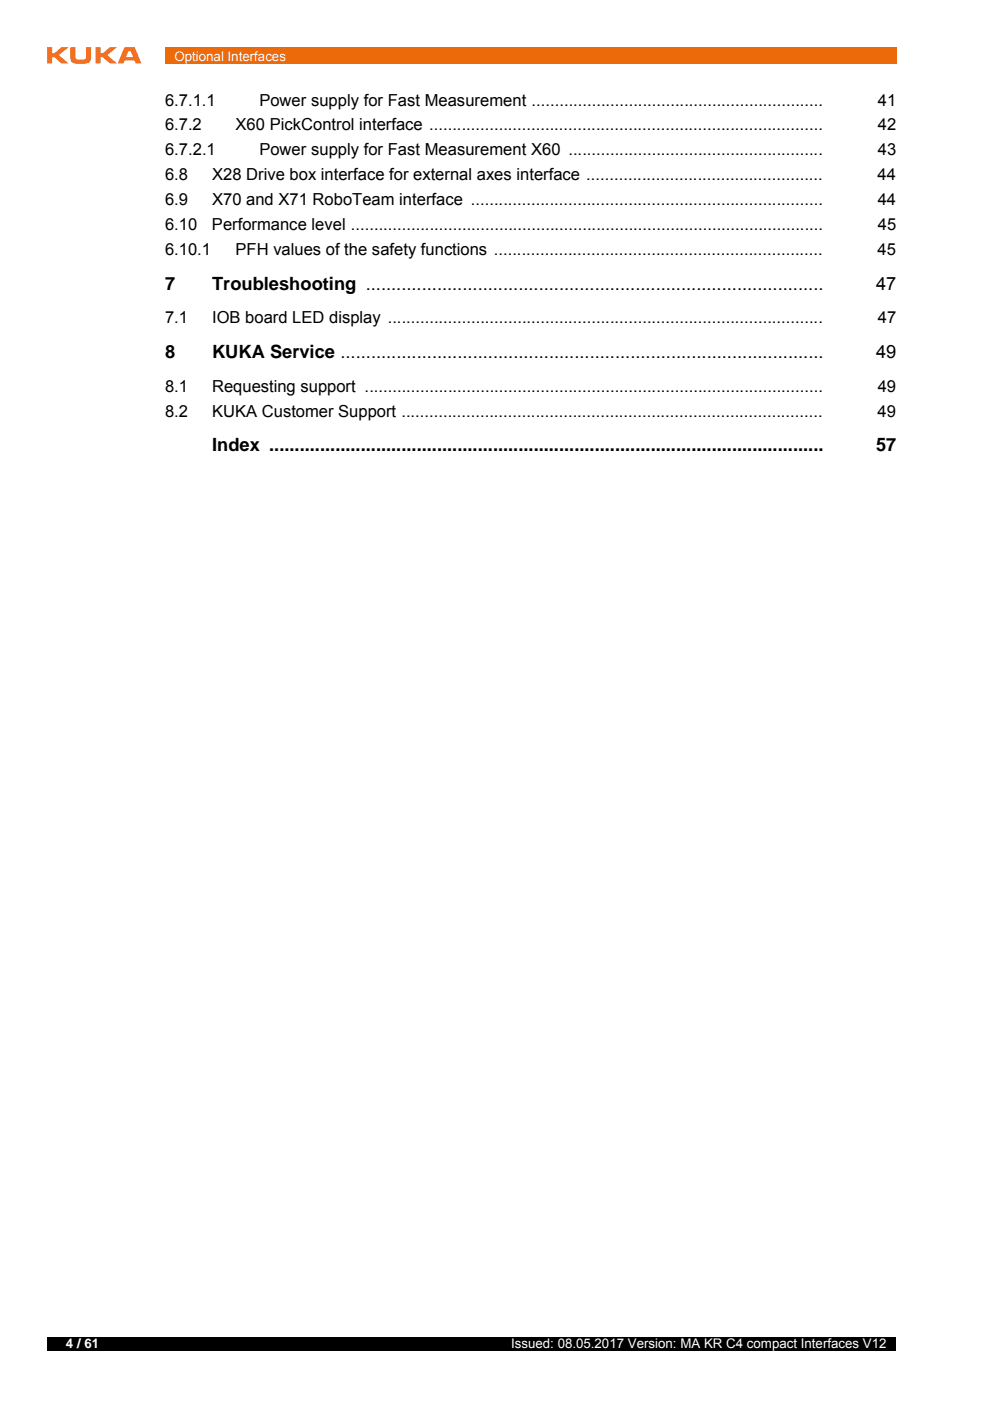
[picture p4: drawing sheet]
<svg xmlns="http://www.w3.org/2000/svg" width="210mm" height="297mm" viewBox="0 0 210 297" stroke-linecap="round" stroke-linejoin="round" font-family="sans-serif">
<defs><g id="words">
<g font-size="3.9">
<text x="35" y="61.4">7</text>
<text x="45" y="61.4">Troubleshooting ..........................................................................................</text>
<text x="185.7" y="61.4">47</text>
<text x="35" y="75.9">8</text>
<text x="45" y="75.9">KUKA Service ...............................................................................................</text>
<text x="185.8" y="75.9">49</text>
<text x="45" y="95.6">Index .............................................................................................................</text>
<text x="185.8" y="95.6">57</text>
</g>
<g font-size="3.5">
<text x="35" y="22.4">6.7.1.1</text>
<text x="55" y="22.4">Power supply for Fast Measurement ...............................................................</text>
<text x="186.1" y="22.4">41</text>
<text x="35" y="27.7">6.7.2</text>
<text x="49.9" y="27.7">X60 PickControl interface .....................................................................................</text>
<text x="186.1" y="27.7">42</text>
<text x="35" y="33">6.7.2.1</text>
<text x="55" y="33">Power supply for Fast Measurement X60 .......................................................</text>
<text x="186.1" y="33">43</text>
<text x="35" y="38.2">6.8</text>
<text x="45" y="38.2">X28 Drive box interface for external axes interface ...................................................</text>
<text x="186.1" y="38.2">44</text>
<text x="35" y="43.5">6.9</text>
<text x="45" y="43.5">X70 and X71 RoboTeam interface ............................................................................</text>
<text x="186.1" y="43.5">44</text>
<text x="35" y="48.8">6.10</text>
<text x="44.9" y="48.8">Performance level ......................................................................................................</text>
<text x="186.1" y="48.8">45</text>
<text x="35" y="54.1">6.10.1</text>
<text x="49.9" y="54.1">PFH values of the safety functions .......................................................................</text>
<text x="186.1" y="54.1">45</text>
<text x="35" y="68.6">7.1</text>
<text x="45" y="68.6">IOB board LED display ..............................................................................................</text>
<text x="186.1" y="68.6">47</text>
<text x="35" y="83">8.1</text>
<text x="45" y="83">Requesting support ...................................................................................................</text>
<text x="186.1" y="83">49</text>
<text x="35" y="88.3">8.2</text>
<text x="45" y="88.3">KUKA Customer Support ...........................................................................................</text>
<text x="186" y="88.3">49</text>
</g>
<g font-size="2.8" fill="#fff">
<text x="37" y="12.9">Optional Interfaces</text>
<text x="14" y="285.9">4 / 61</text>
<text x="108.4" y="285.9">Issued: 08.05.2017 Version: MA KR C4 compact Interfaces V12</text>
</g>
</g></defs>
<path d="M10 283.5h180v2.8h-180z" fill="#000"/>
<path d="M35 10h155v3.5h-155z" fill="#ec6a0a"/>
<path d="M10 10h20v3.5h-20z" fill="#fff"/>
<g fill="#f36f21">
<path d="M10 10h1.1v1.3h.5l1.4-1.3h1.5l-2 1.7 2 1.7h-1.5l-1.5-1.3h-.4v1.3h-1.1z"/>
<path d="M20.3 10h1v1.3h.5l1.5-1.3h1.5l-2.1 1.7 2.1 1.7h-1.5l-1.5-1.3h-.5v1.3h-1z"/>
<path d="M14.9 10h1.1v2a.51 .51 0 0 0 .6 .6h1a.51 .51 0 0 0 .6-.6v-2h1.1v2.2a1.17 1.17 0 0 1-1.4 1.3h-1.6a1.2 1.2 0 0 1-1.4-1.3z"/>
<path d="M27.2 10.9h.5l.5 1.2h-1.5zM26.4 10l-1.4 3.4h1.2l.2-.6h2.1l.3 .6h1.2l-1.4-3.4z"/>
</g>
<use href="#words"/>
</svg>
